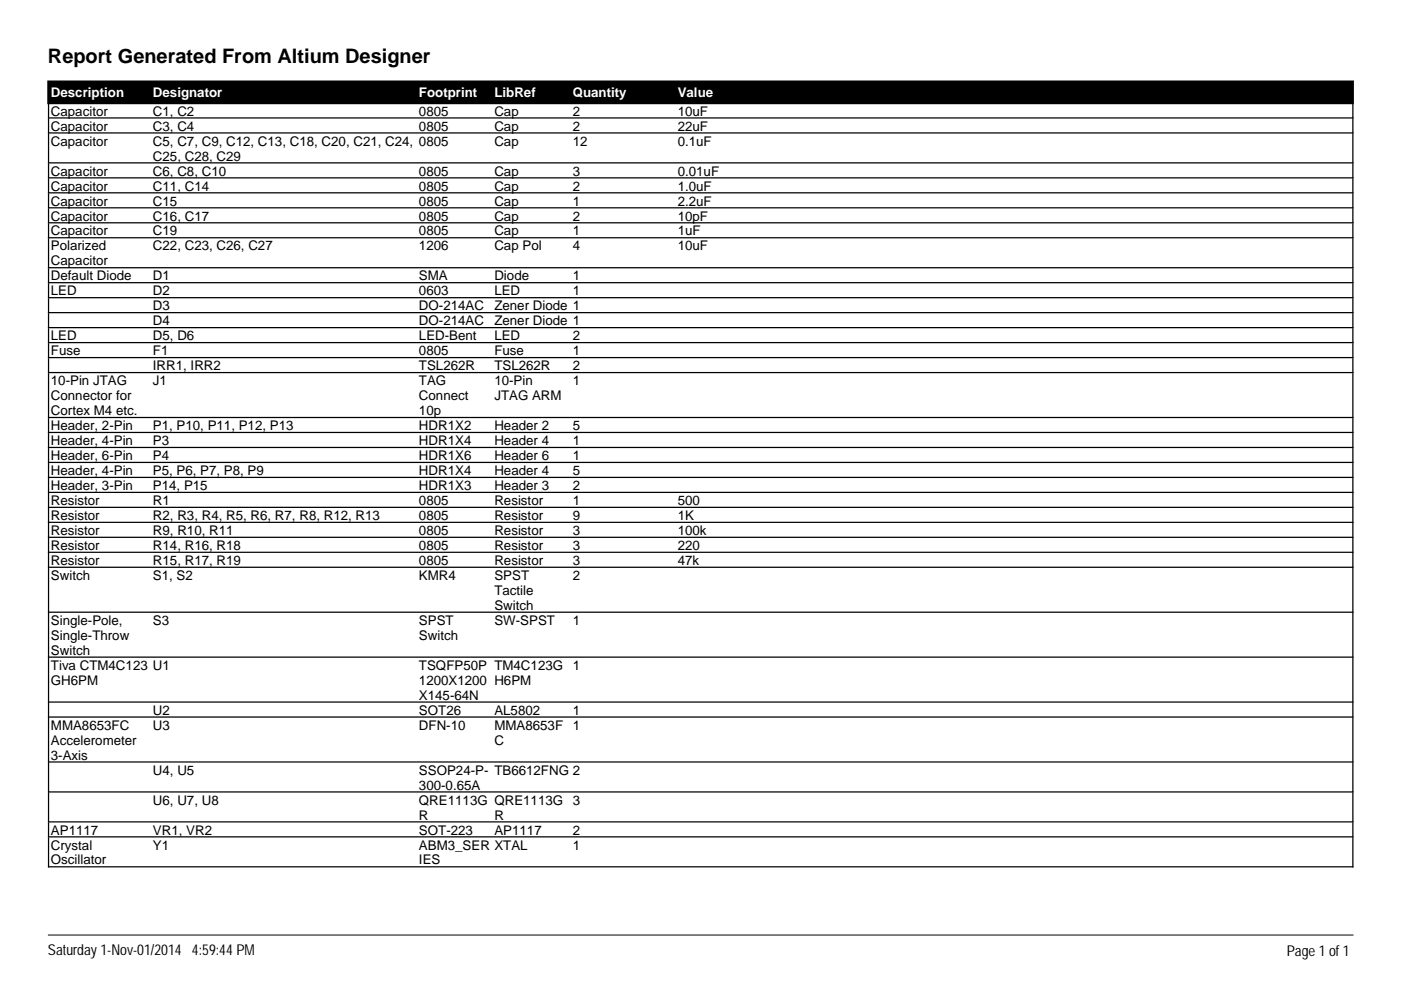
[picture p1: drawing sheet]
<svg xmlns="http://www.w3.org/2000/svg" width="297mm" height="210mm" viewBox="0 0 297 210" stroke-linecap="round" stroke-linejoin="round" font-family="sans-serif">
<defs><g id="words">
<text font-size="4.2" x="10.2" y="13.4">Report Generated From Altium Designer</text>
<g font-size="3.2">
<text x="10.2" y="202.4">Saturday 1-Nov-01/2014 4:59:44 PM</text>
<text x="272.8" y="202.7">Page 1 of 1</text>
</g>
<g font-size="2.8" fill="#fff">
<text x="10.8" y="20.5">Description</text>
<text x="32.4" y="20.5">Designator</text>
<text x="88.8" y="20.5">Footprint</text>
<text x="104.8" y="20.5">LibRef</text>
<text x="121.4" y="20.5">Quantity</text>
<text x="143.7" y="20.5">Value</text>
</g>
<g font-size="2.8">
<text x="10.8" y="24.5">Capacitor</text>
<text x="10.8" y="27.7">Capacitor</text>
<text x="32.4" y="24.5">C1, C2</text>
<text x="32.4" y="27.7">C3, C4</text>
<text x="88.8" y="24.5">0805</text>
<text x="88.8" y="27.7">0805</text>
<text x="104.8" y="24.5">Cap</text>
<text x="104.8" y="27.7">Cap</text>
<text x="121.4" y="24.5">2</text>
<text x="121.4" y="27.7">2</text>
<text x="143.7" y="24.5">10uF</text>
<text x="143.7" y="27.7">22uF</text>
<text x="10.8" y="30.9">Capacitor</text>
<text x="32.4" y="30.9">C5, C7, C9, C12, C13, C18, C20, C21, C24, 0805</text>
<text x="32.4" y="34">C25, C28, C29</text>
<text x="104.8" y="30.9">Cap</text>
<text x="121.4" y="30.9">12</text>
<text x="143.7" y="30.9">0.1uF</text>
<text x="10.8" y="37.2">Capacitor</text>
<text x="10.8" y="40.4">Capacitor</text>
<text x="32.4" y="37.2">C6, C8, C10</text>
<text x="32.4" y="40.4">C11, C14</text>
<text x="88.8" y="37.2">0805</text>
<text x="88.8" y="40.4">0805</text>
<text x="104.8" y="37.2">Cap</text>
<text x="104.8" y="40.4">Cap</text>
<text x="121.4" y="37.2">3</text>
<text x="121.4" y="40.4">2</text>
<text x="143.7" y="37.2">0.01uF</text>
<text x="143.7" y="40.4">1.0uF</text>
<text x="10.8" y="43.6">Capacitor</text>
<text x="10.8" y="46.7">Capacitor</text>
<text x="32.4" y="43.6">C15</text>
<text x="32.4" y="46.7">C16, C17</text>
<text x="88.8" y="43.6">0805</text>
<text x="88.8" y="46.7">0805</text>
<text x="104.8" y="43.6">Cap</text>
<text x="104.8" y="46.7">Cap</text>
<text x="121.4" y="43.6">1</text>
<text x="121.4" y="46.7">2</text>
<text x="143.7" y="43.6">2.2uF</text>
<text x="143.7" y="46.7">10pF</text>
<text x="10.8" y="49.9">Capacitor</text>
<text x="10.8" y="53.1">Polarized</text>
<text x="32.4" y="49.9">C19</text>
<text x="32.4" y="53.1">C22, C23, C26, C27</text>
<text x="88.8" y="49.9">0805</text>
<text x="88.8" y="53.1">1206</text>
<text x="104.8" y="49.9">Cap</text>
<text x="104.8" y="53.1">Cap Pol</text>
<text x="121.4" y="49.9">1</text>
<text x="121.4" y="53.1">4</text>
<text x="143.7" y="49.9">1uF</text>
<text x="143.7" y="53.1">10uF</text>
<text x="10.8" y="56.3">Capacitor</text>
<text x="10.8" y="59.4">Default Diode</text>
<text x="32.4" y="59.4">D1</text>
<text x="88.8" y="59.4">SMA</text>
<text x="104.8" y="59.4">Diode</text>
<text x="121.4" y="59.4">1</text>
<text x="10.8" y="62.6">LED</text>
<text x="32.4" y="62.6">D2</text>
<text x="32.4" y="65.8">D3</text>
<text x="88.8" y="62.6">0603</text>
<text x="88.8" y="65.8">DO-214AC</text>
<text x="104.8" y="62.6">LED</text>
<text x="104.8" y="65.8">Zener Diode 1</text>
<text x="121.4" y="62.6">1</text>
<text x="32.4" y="69">D4</text>
<text x="88.8" y="69">DO-214AC</text>
<text x="104.8" y="69">Zener Diode 1</text>
<text x="10.8" y="72.1">LED</text>
<text x="10.8" y="75.3">Fuse</text>
<text x="32.4" y="72.1">D5, D6</text>
<text x="32.4" y="75.3">F1</text>
<text x="88.8" y="72.1">LED-Bent</text>
<text x="88.8" y="75.3">0805</text>
<text x="104.8" y="72.1">LED</text>
<text x="104.8" y="75.3">Fuse</text>
<text x="121.4" y="72.1">2</text>
<text x="121.4" y="75.3">1</text>
<text x="10.8" y="81.7">10-Pin JTAG</text>
<text x="32.4" y="78.5">IRR1, IRR2</text>
<text x="32.4" y="81.7">J1</text>
<text x="88.8" y="78.5">TSL262R</text>
<text x="88.8" y="81.7">TAG</text>
<text x="104.8" y="78.5">TSL262R</text>
<text x="104.8" y="81.7">10-Pin</text>
<text x="121.4" y="78.5">2</text>
<text x="121.4" y="81.7">1</text>
<text x="10.8" y="84.8">Connector for</text>
<text x="10.8" y="88">Cortex M4 etc.</text>
<text x="88.8" y="84.8">Connect</text>
<text x="88.8" y="88">10p</text>
<text x="104.8" y="84.8">JTAG ARM</text>
<text x="10.8" y="91.2">Header, 2-Pin</text>
<text x="10.8" y="94.4">Header, 4-Pin</text>
<text x="32.4" y="91.2">P1, P10, P11, P12, P13</text>
<text x="32.4" y="94.4">P3</text>
<text x="88.8" y="91.2">HDR1X2</text>
<text x="88.8" y="94.4">HDR1X4</text>
<text x="104.8" y="91.2">Header 2</text>
<text x="104.8" y="94.4">Header 4</text>
<text x="121.4" y="91.2">5</text>
<text x="121.4" y="94.4">1</text>
<text x="10.8" y="97.5">Header, 6-Pin</text>
<text x="10.8" y="100.7">Header, 4-Pin</text>
<text x="32.4" y="97.5">P4</text>
<text x="32.4" y="100.7">P5, P6, P7, P8, P9</text>
<text x="88.8" y="97.5">HDR1X6</text>
<text x="88.8" y="100.7">HDR1X4</text>
<text x="104.8" y="97.5">Header 6</text>
<text x="104.8" y="100.7">Header 4</text>
<text x="121.4" y="97.5">1</text>
<text x="121.4" y="100.7">5</text>
<text x="10.8" y="103.9">Header, 3-Pin</text>
<text x="10.8" y="107.1">Resistor</text>
<text x="32.4" y="103.9">P14, P15</text>
<text x="32.4" y="107.1">R1</text>
<text x="88.8" y="103.9">HDR1X3</text>
<text x="88.8" y="107.1">0805</text>
<text x="104.8" y="103.9">Header 3</text>
<text x="104.8" y="107.1">Resistor</text>
<text x="121.4" y="103.9">2</text>
<text x="121.4" y="107.1">1</text>
<text x="143.7" y="107.1">500</text>
<text x="10.8" y="110.2">Resistor</text>
<text x="10.8" y="113.4">Resistor</text>
<text x="32.4" y="110.2">R2, R3, R4, R5, R6, R7, R8, R12, R13</text>
<text x="32.4" y="113.4">R9, R10, R11</text>
<text x="88.8" y="110.2">0805</text>
<text x="88.8" y="113.4">0805</text>
<text x="104.8" y="110.2">Resistor</text>
<text x="104.8" y="113.4">Resistor</text>
<text x="121.4" y="110.2">9</text>
<text x="121.4" y="113.4">3</text>
<text x="143.7" y="110.2">1K</text>
<text x="143.7" y="113.4">100k</text>
<text x="10.8" y="116.6">Resistor</text>
<text x="10.8" y="119.8">Resistor</text>
<text x="32.4" y="116.6">R14, R16, R18</text>
<text x="32.4" y="119.8">R15, R17, R19</text>
<text x="88.8" y="116.6">0805</text>
<text x="88.8" y="119.8">0805</text>
<text x="104.8" y="116.6">Resistor</text>
<text x="104.8" y="119.8">Resistor</text>
<text x="121.4" y="116.6">3</text>
<text x="121.4" y="119.8">3</text>
<text x="143.7" y="116.6">220</text>
<text x="143.7" y="119.8">47k</text>
<text x="10.8" y="122.9">Switch</text>
<text x="32.4" y="122.9">S1, S2</text>
<text x="88.8" y="122.9">KMR4</text>
<text x="104.8" y="122.9">SPST</text>
<text x="121.4" y="122.9">2</text>
<text x="104.8" y="126.1">Tactile</text>
<text x="104.8" y="129.3">Switch</text>
<text x="10.8" y="132.5">Single-Pole,</text>
<text x="10.8" y="135.6">Single-Throw</text>
<text x="32.4" y="132.5">S3</text>
<text x="88.8" y="132.5">SPST</text>
<text x="88.8" y="135.6">Switch</text>
<text x="104.8" y="132.5">SW-SPST</text>
<text x="121.4" y="132.5">1</text>
<text x="10.8" y="138.8">Switch</text>
<text x="10.8" y="142">Tiva CTM4C123 U1</text>
<text x="88.8" y="142">TSQFP50P TM4C123G</text>
<text x="121.4" y="142">1</text>
<text x="10.8" y="145.2">GH6PM</text>
<text x="88.8" y="145.2">1200X1200 H6PM</text>
<text x="88.8" y="148.3">X145-64N</text>
<text x="10.8" y="154.7">MMA8653FC</text>
<text x="32.4" y="151.5">U2</text>
<text x="32.4" y="154.7">U3</text>
<text x="88.8" y="151.5">SOT26</text>
<text x="88.8" y="154.7">DFN-10</text>
<text x="104.8" y="151.5">AL5802</text>
<text x="104.8" y="154.7">MMA8653F</text>
<text x="121.4" y="151.5">1</text>
<text x="121.4" y="154.7">1</text>
<text x="10.8" y="157.9">Accelerometer</text>
<text x="10.8" y="161">3-Axis</text>
<text x="104.8" y="157.9">C</text>
<text x="32.4" y="164.2">U4, U5</text>
<text x="88.8" y="164.2">SSOP24-P- TB6612FNG 2</text>
<text x="88.8" y="167.4">300-0.65A</text>
<text x="32.4" y="170.6">U6, U7, U8</text>
<text x="88.8" y="170.6">QRE1113G QRE1113G</text>
<text x="88.8" y="173.7">R</text>
<text x="104.8" y="173.7">R</text>
<text x="121.4" y="170.6">3</text>
<text x="10.8" y="176.9">AP1117</text>
<text x="32.4" y="176.9">VR1, VR2</text>
<text x="88.8" y="176.9">SOT-223</text>
<text x="104.8" y="176.9">AP1117</text>
<text x="121.4" y="176.9">2</text>
<text x="10.8" y="180.1">Crystal</text>
<text x="10.8" y="183.3">Oscillator</text>
<text x="32.4" y="180.1">Y1</text>
<text x="88.8" y="180.1">ABM3_SER XTAL</text>
<text x="88.8" y="183.3">IES</text>
<text x="121.4" y="180.1">1</text>
</g>
</g></defs>
<path d="M10.2 17.2h276.7v4.8h-276.7z" fill="#000" stroke="#000" stroke-width=".26"/>
<g fill="none" stroke="#000" stroke-width=".26">
<path d="M10.2 25h276.8M10.2 28.2h276.8M10.2 34.5h276.8M10.2 37.7h276.8M10.3 22v161.9M286.8 22v161.9M10.2 40.9h276.8M10.2 44.1h276.8M10.2 47.2h276.8M10.2 50.4h276.8M10.2 56.8h276.8M10.2 59.9h276.8"/>
<path d="M10.2 63.1h276.8M10.2 66.3h276.8M10.2 69.5h276.8M10.2 72.6h276.8M10.2 75.8h276.8M10.2 79h276.8M10.2 88.5h276.8M10.2 91.7h276.8M10.2 94.9h276.8M10.2 98h276.8M10.2 101.2h276.8M10.2 104.4h276.8"/>
<path d="M10.2 107.6h276.8M10.2 110.7h276.8M10.2 113.9h276.8M10.2 117.1h276.8M10.2 120.3h276.8M10.2 129.8h276.8M10.2 139.3h276.8M10.2 148.8h276.8M10.2 152h276.8M10.2 161.5h276.8M10.2 167.9h276.8M10.2 174.2h276.8"/>
<path d="M10.2 177.4h276.8M10.2 183.8h276.8"/>
</g>
<path d="M10.2 198.2h276.8" fill="none" stroke="#000" stroke-width=".21"/>
<use href="#words"/>
</svg>
